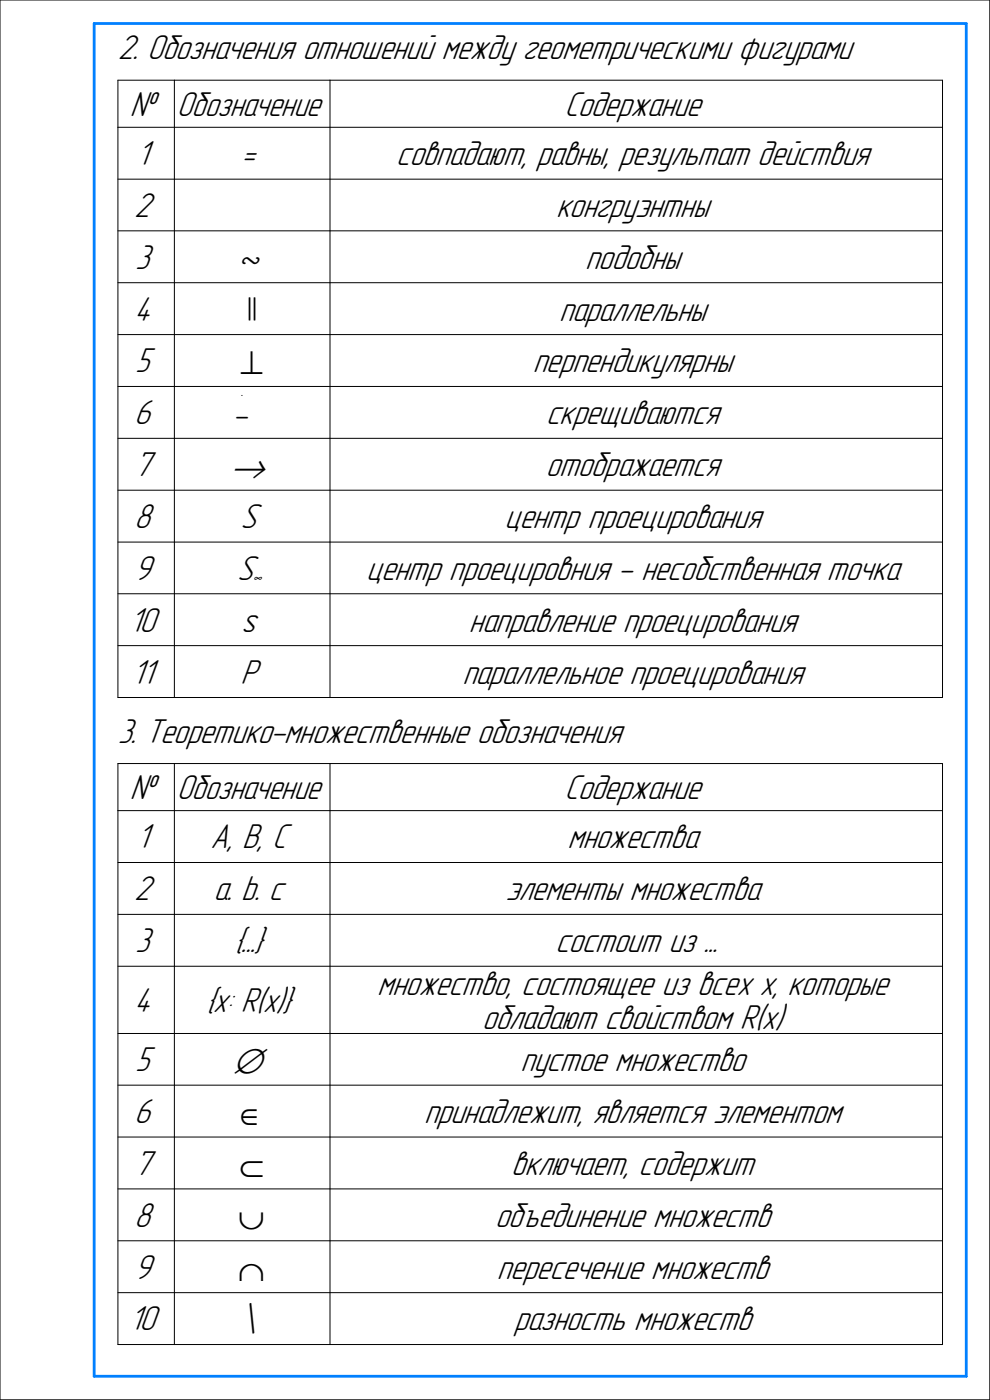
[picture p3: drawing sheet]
<svg xmlns="http://www.w3.org/2000/svg" width="210mm" height="297mm" viewBox="0 0 210 297" stroke-linecap="round" stroke-linejoin="round" font-family="sans-serif">
<defs><g id="words">
<g font-size="7.8">
<text x="25" y="12.6">2. Обозначения отношений между геометрическими фигурами</text>
<text x="27.6" y="24.5">№</text>
<text x="37.5" y="24.5">Обозначение</text>
<text x="119.8" y="24.5">Содержание</text>
<text x="29" y="35">1</text>
<text x="51.3" y="35">=</text>
<text x="84.1" y="35">совпадают, равны, результат действия</text>
<text x="28.5" y="46">2</text>
<text x="118" y="46">конгруэнтны</text>
<text x="28.7" y="57">3</text>
<text x="50.5" y="57">ġ</text>
<text x="124.2" y="57">подобны</text>
<text x="28.5" y="68">4</text>
<text x="118.6" y="68">параллельны</text>
<text x="28.7" y="79">5</text>
<text x="113.1" y="79">перпендикулярны</text>
<text x="28.5" y="90">6</text>
<text x="115.9" y="90">скрещиваются</text>
<text x="28.5" y="101">7</text>
<text x="115.8" y="101">отображается</text>
<text x="28.5" y="112">8</text>
<text x="51" y="112">S</text>
<text x="107" y="112">центр проецирования</text>
<text x="28.5" y="123">9</text>
<text x="50.3" y="123">S</text>
<text x="77.7" y="123">центр проецировния - несобственная точка</text>
<text x="27.4" y="134">10</text>
<text x="51.2" y="134">s</text>
<text x="99.5" y="134">направление проецирования</text>
<text x="28" y="145">11</text>
<text x="51" y="145">P</text>
<text x="98.1" y="145">параллельное проецирования</text>
<text x="25" y="157.6">3. Теоретико-множественные обозначения</text>
<text x="27.6" y="169.5">№</text>
<text x="37.5" y="169.5">Обозначение</text>
<text x="119.8" y="169.5">Содержание</text>
<text x="29" y="180">1</text>
<text x="44.7" y="180">A, B, C</text>
<text x="120.4" y="180">множества</text>
<text x="28.5" y="191">2</text>
<text x="45.4" y="191">a. b. c</text>
<text x="107.2" y="191">элементы множества</text>
<text x="28.7" y="202">3</text>
<text x="49.6" y="202">{...}</text>
<text x="117.9" y="202">состоит из ...</text>
<text x="28.5" y="214.7">4</text>
<text x="43.6" y="214.7">{x: R(x)}</text>
<text x="80" y="211.1">множество, состоящее из всех х, которые</text>
<text x="102.3" y="218.2">обладают свойством R(x)</text>
<text x="28.7" y="227.3">5</text>
<text x="110.4" y="227.3">пустое множество</text>
<text x="28.5" y="238.3">6</text>
<text x="90" y="238.3">принадлежит, является элементом</text>
<text x="28.5" y="249.3">7</text>
<text x="108.5" y="249.3">включает, содержит</text>
<text x="28.5" y="260.3">8</text>
<text x="105.1" y="260.3">объединение множеств</text>
<text x="28.5" y="271.3">9</text>
<text x="105.4" y="271.3">пересечение множеств</text>
<text x="27.4" y="282.3">10</text>
<text x="50.6" y="282.3">\</text>
<text x="109.1" y="282.3">разность множеств</text>
</g>
<g font-size="7.6">
<text x="48.9" y="101.5">→</text>
<text x="49.5" y="227.7">∅</text>
</g>
<g font-size="7.3">
<text x="52.4" y="68">II</text>
<text x="50" y="90.3">-</text>
</g>
<g font-size="7.1">
<text x="51.1" y="79.5">⊥</text>
<text x="50.9" y="238.7">∈</text>
<text x="50.8" y="249.7">⊂</text>
<text x="50.6" y="260.7">∪</text>
<text x="50.6" y="271.7">∩</text>
</g>
<text font-size="3.7" x="53.5" y="123.6">È</text>
<text font-size="3.2" x="51.2" y="83.9">.</text>
</g></defs>
<g fill="none" stroke="#000" stroke-width=".21">
<path d="M0 0v297zM0 0h210zM25 17h12zM25 17v10zM37 17v131zM37 17h33zM70 17v131zM70 17h130zM200 17v131zM210 0v297zM25 27h12zM25 27v121z"/>
<path d="M25 38h12zM37 27h33zM37 38h33zM70 27h130zM70 38h130zM25 49h12zM25 60h12zM37 49h33zM37 60h33zM70 49h130zM70 60h130zM25 71h12z"/>
<path d="M37 71h33zM70 71h130zM25 82h12zM25 93h12zM37 82h33zM37 93h33zM70 82h130zM70 93h130zM25 104h12zM25 115h12zM37 104h33zM37 115h33z"/>
<path d="M70 104h130zM70 115h130zM25 126h12zM25 137h12zM37 126h33zM37 137h33zM70 126h130zM70 137h130zM25 148h12zM37 148h33zM70 148h130zM25 162h12z"/>
<path d="M25 172h12zM25 162v10zM25 172v113.3zM37 162v123.3zM37 162h33zM37 172h33zM70 162v123.3zM70 162h130zM70 172h130zM200 162v123.3zM25 183h12zM25 194h12z"/>
<path d="M37 183h33zM37 194h33zM70 183h130zM70 194h130zM25 205h12zM25 219.3h12zM37 205h33zM37 219.3h33zM70 205h130zM70 219.3h130zM25 230.3h12zM37 230.3h33z"/>
<path d="M70 230.3h130zM25 241.3h12zM25 252.3h12zM37 241.3h33zM37 252.3h33zM70 241.3h130zM70 252.3h130zM25 263.3h12zM25 274.3h12zM37 263.3h33zM37 274.3h33zM70 263.3h130z"/>
<path d="M70 274.3h130zM0 297h210zM25 285.3h12zM37 285.3h33zM70 285.3h130z"/>
</g>
<g fill="#fff" stroke="#fff" stroke-width=".21">
<path d="M25 7h157.2zM25 7h157.2zM25 7.1h157.2zM25 7.1h157.2zM25 7.2h157.2zM25 7.2h157.2zM25 7.2h157.2zM25 7.3h157.2zM25 7.3h157.2zM25 7.4h157.2zM25 7.4h157.2zM25 7.5h157.2zM25 7.5h157.2zM25 7.5h157.2zM25 7.6h157.2zM25 7.6h157.2zM25 7.7h157.2zM25 7.7h157.2zM25 7.7h157.2zM25 7.8h157.2zM25 7.8h157.2zM25 7.9h157.2zM25 7.9h157.2zM25 8h157.2zM25 8h157.2zM25 8h157.2zM25 8.1h157.2zM25 8.1h157.2zM25 8.2h157.2zM25 8.2h157.2zM25 8.3h157.2zM25 8.3h157.2zM25 8.3h157.2zM25 8.4h157.2zM25 8.4h157.2zM25 8.5h157.2zM25 8.5h157.2zM25 8.6h157.2zM25 8.6h157.2zM25 8.6h157.2zM25 8.7h157.2zM25 8.7h157.2zM25 8.8h157.2zM25 8.8h157.2zM25 8.8h157.2zM25 8.9h157.2zM25 8.9h157.2zM25 9h157.2zM25 9h157.2zM25 9.1h157.2zM25 9.1h157.2zM25 9.1h157.2zM25 9.2h157.2zM25 9.2h157.2zM25 9.3h157.2zM25 9.3h157.2zM25 9.4h157.2zM25 9.4h157.2zM25 9.4h157.2zM25 9.5h157.2zM25 9.5h157.2zM25 9.6h157.2zM25 9.6h157.2zM25 9.7h157.2zM25 9.7h157.2zM25 9.7h157.2zM25 9.8h157.2zM25 9.8h157.2zM25 9.9h157.2zM25 9.9h157.2zM25 9.9h157.2zM25 10h157.2zM25 10h157.2zM25 10.1h157.2zM25 10.1h157.2zM25 10.2h157.2zM25 10.2h157.2zM25 10.2h157.2zM25 10.3h157.2zM25 10.3h157.2zM25 10.4h157.2zM25 10.4h157.2zM25 10.5h157.2zM25 10.5h157.2zM25 10.5h157.2zM25 10.6h157.2zM25 10.6h157.2zM25 10.7h157.2zM25 10.7h157.2zM25 10.8h157.2zM25 10.8h157.2zM25 10.8h157.2zM25 10.9h157.2zM25 10.9h157.2zM25 11h157.2zM25 11h157.2zM25 11h157.2zM25 11.1h157.2zM25 11.1h157.2zM25 11.2h157.2zM25 11.2h157.2zM25 11.3h157.2zM25 11.3h157.2zM25 11.3h157.2zM25 11.4h157.2zM25 11.4h157.2zM25 11.5h157.2zM25 11.5h157.2zM25 11.6h157.2zM25 11.6h157.2zM25 11.6h157.2zM25 11.7h157.2zM25 11.7h157.2zM25 11.8h157.2zM25 11.8h157.2zM25 11.9h157.2zM25 11.9h157.2zM25 11.9h157.2zM25 12h157.2zM25 12h157.2zM25 12.1h157.2zM25 12.1h157.2zM25 12.1h157.2zM25 12.2h157.2zM25 12.2h157.2zM25 12.3h157.2zM25 12.3h157.2zM25 12.4h157.2zM25 12.4h157.2zM25 12.4h157.2zM25 12.5h157.2zM25 12.5h157.2zM25 12.6h157.2zM25 12.6h157.2zM25 12.7h157.2zM25 12.7h157.2zM25 12.7h157.2zM25 12.8h157.2zM25 12.8h157.2zM25 12.9h157.2zM25 12.9h157.2zM25 13h157.2zM25 13h157.2zM25 13h157.2zM25 13.1h157.2zM25 13.1h157.2zM25 13.2h157.2zM25 13.2h157.2zM25 13.3h157.2zM25 13.3h157.2zM25 13.3h157.2zM25 13.4h157.2zM25 13.4h157.2zM25 13.5h157.2zM25 13.5h157.2zM25 13.5h157.2zM25 13.6h157.2zM25 13.6h157.2zM25 13.7h157.2zM25 13.7h157.2zM25 13.8h157.2zM25 13.8h157.2zM25 13.8h157.2zM25 13.9h157.2zM25 13.9h157.2zM25 14h157.2zM25 14h157.2zM25 14.1h157.2zM25 14.1h157.2z"/>
<path d="M25 152h110.6zM25 152.1h110.6zM25 152.1h110.6zM25 152.1h110.6zM25 152.2h110.6zM25 152.2h110.6zM25 152.3h110.6zM25 152.3h110.6zM25 152.4h110.6zM25 152.4h110.6zM25 152.4h110.6zM25 152.5h110.6zM25 152.5h110.6zM25 152.6h110.6zM25 152.6h110.6zM25 152.7h110.6zM25 152.7h110.6zM25 152.7h110.6zM25 152.8h110.6zM25 152.8h110.6zM25 152.9h110.6zM25 152.9h110.6zM25 153h110.6zM25 153h110.6zM25 153h110.6zM25 153.1h110.6zM25 153.1h110.6zM25 153.2h110.6zM25 153.2h110.6zM25 153.2h110.6zM25 153.3h110.6zM25 153.3h110.6zM25 153.4h110.6zM25 153.4h110.6zM25 153.5h110.6zM25 153.5h110.6zM25 153.5h110.6zM25 153.6h110.6zM25 153.6h110.6zM25 153.7h110.6zM25 153.7h110.6zM25 153.8h110.6zM25 153.8h110.6zM25 153.8h110.6zM25 153.9h110.6zM25 153.9h110.6zM25 154h110.6zM25 154h110.6zM25 154.1h110.6zM25 154.1h110.6zM25 154.1h110.6zM25 154.2h110.6zM25 154.2h110.6zM25 154.3h110.6zM25 154.3h110.6zM25 154.3h110.6zM25 154.4h110.6zM25 154.4h110.6zM25 154.5h110.6zM25 154.5h110.6zM25 154.6h110.6zM25 154.6h110.6zM25 154.6h110.6zM25 154.7h110.6zM25 154.7h110.6zM25 154.8h110.6zM25 154.8h110.6zM25 154.9h110.6zM25 154.9h110.6zM25 154.9h110.6zM25 155h110.6zM25 155h110.6zM25 155.1h110.6zM25 155.1h110.6zM25 155.2h110.6zM25 155.2h110.6zM25 155.2h110.6zM25 155.3h110.6zM25 155.3h110.6zM25 155.4h110.6zM25 155.4h110.6zM25 155.4h110.6zM25 155.5h110.6zM25 155.5h110.6zM25 155.6h110.6zM25 155.6h110.6zM25 155.7h110.6zM25 155.7h110.6zM25 155.7h110.6zM25 155.8h110.6zM25 155.8h110.6zM25 155.9h110.6zM25 155.9h110.6zM25 156h110.6zM25 156h110.6zM25 156h110.6zM25 156.1h110.6zM25 156.1h110.6zM25 156.2h110.6zM25 156.2h110.6zM25 156.3h110.6zM25 156.3h110.6zM25 156.3h110.6zM25 156.4h110.6zM25 156.4h110.6zM25 156.5h110.6zM25 156.5h110.6zM25 156.5h110.6zM25 156.6h110.6zM25 156.6h110.6zM25 156.7h110.6zM25 156.7h110.6zM25 156.8h110.6zM25 156.8h110.6zM25 156.8h110.6zM25 156.9h110.6zM25 156.9h110.6zM25 157h110.6zM25 157h110.6zM25 157.1h110.6zM25 157.1h110.6zM25 157.1h110.6zM25 157.2h110.6zM25 157.2h110.6zM25 157.3h110.6zM25 157.3h110.6zM25 157.4h110.6zM25 157.4h110.6zM25 157.4h110.6zM25 157.5h110.6zM25 157.5h110.6zM25 157.6h110.6zM25 157.6h110.6zM25 157.6h110.6zM25 157.7h110.6zM25 157.7h110.6zM25 157.8h110.6zM25 157.8h110.6zM25 157.9h110.6zM25 157.9h110.6zM25 157.9h110.6zM25 158h110.6zM25 158h110.6zM25 158.1h110.6zM25 158.1h110.6zM25 158.2h110.6zM25 158.2h110.6zM25 158.2h110.6zM25 158.3h110.6zM25 158.3h110.6zM25 158.4h110.6zM25 158.4h110.6zM25 158.5h110.6zM25 158.5h110.6zM25 158.5h110.6zM25 158.6h110.6zM25 158.6h110.6zM25 158.7h110.6zM25 158.7h110.6zM25 158.7h110.6zM25 158.8h110.6zM25 158.8h110.6zM25 158.9h110.6zM25 158.9h110.6zM25 159h110.6zM25 159h110.6zM25 159h110.6zM25 159.1h110.6z"/>
</g>
<path d="M20 5v287zM20 5h185zM205 5v287zM20 292h185z" fill="none" stroke="#0080ff" stroke-width=".59"/>
<use href="#words"/>
</svg>
